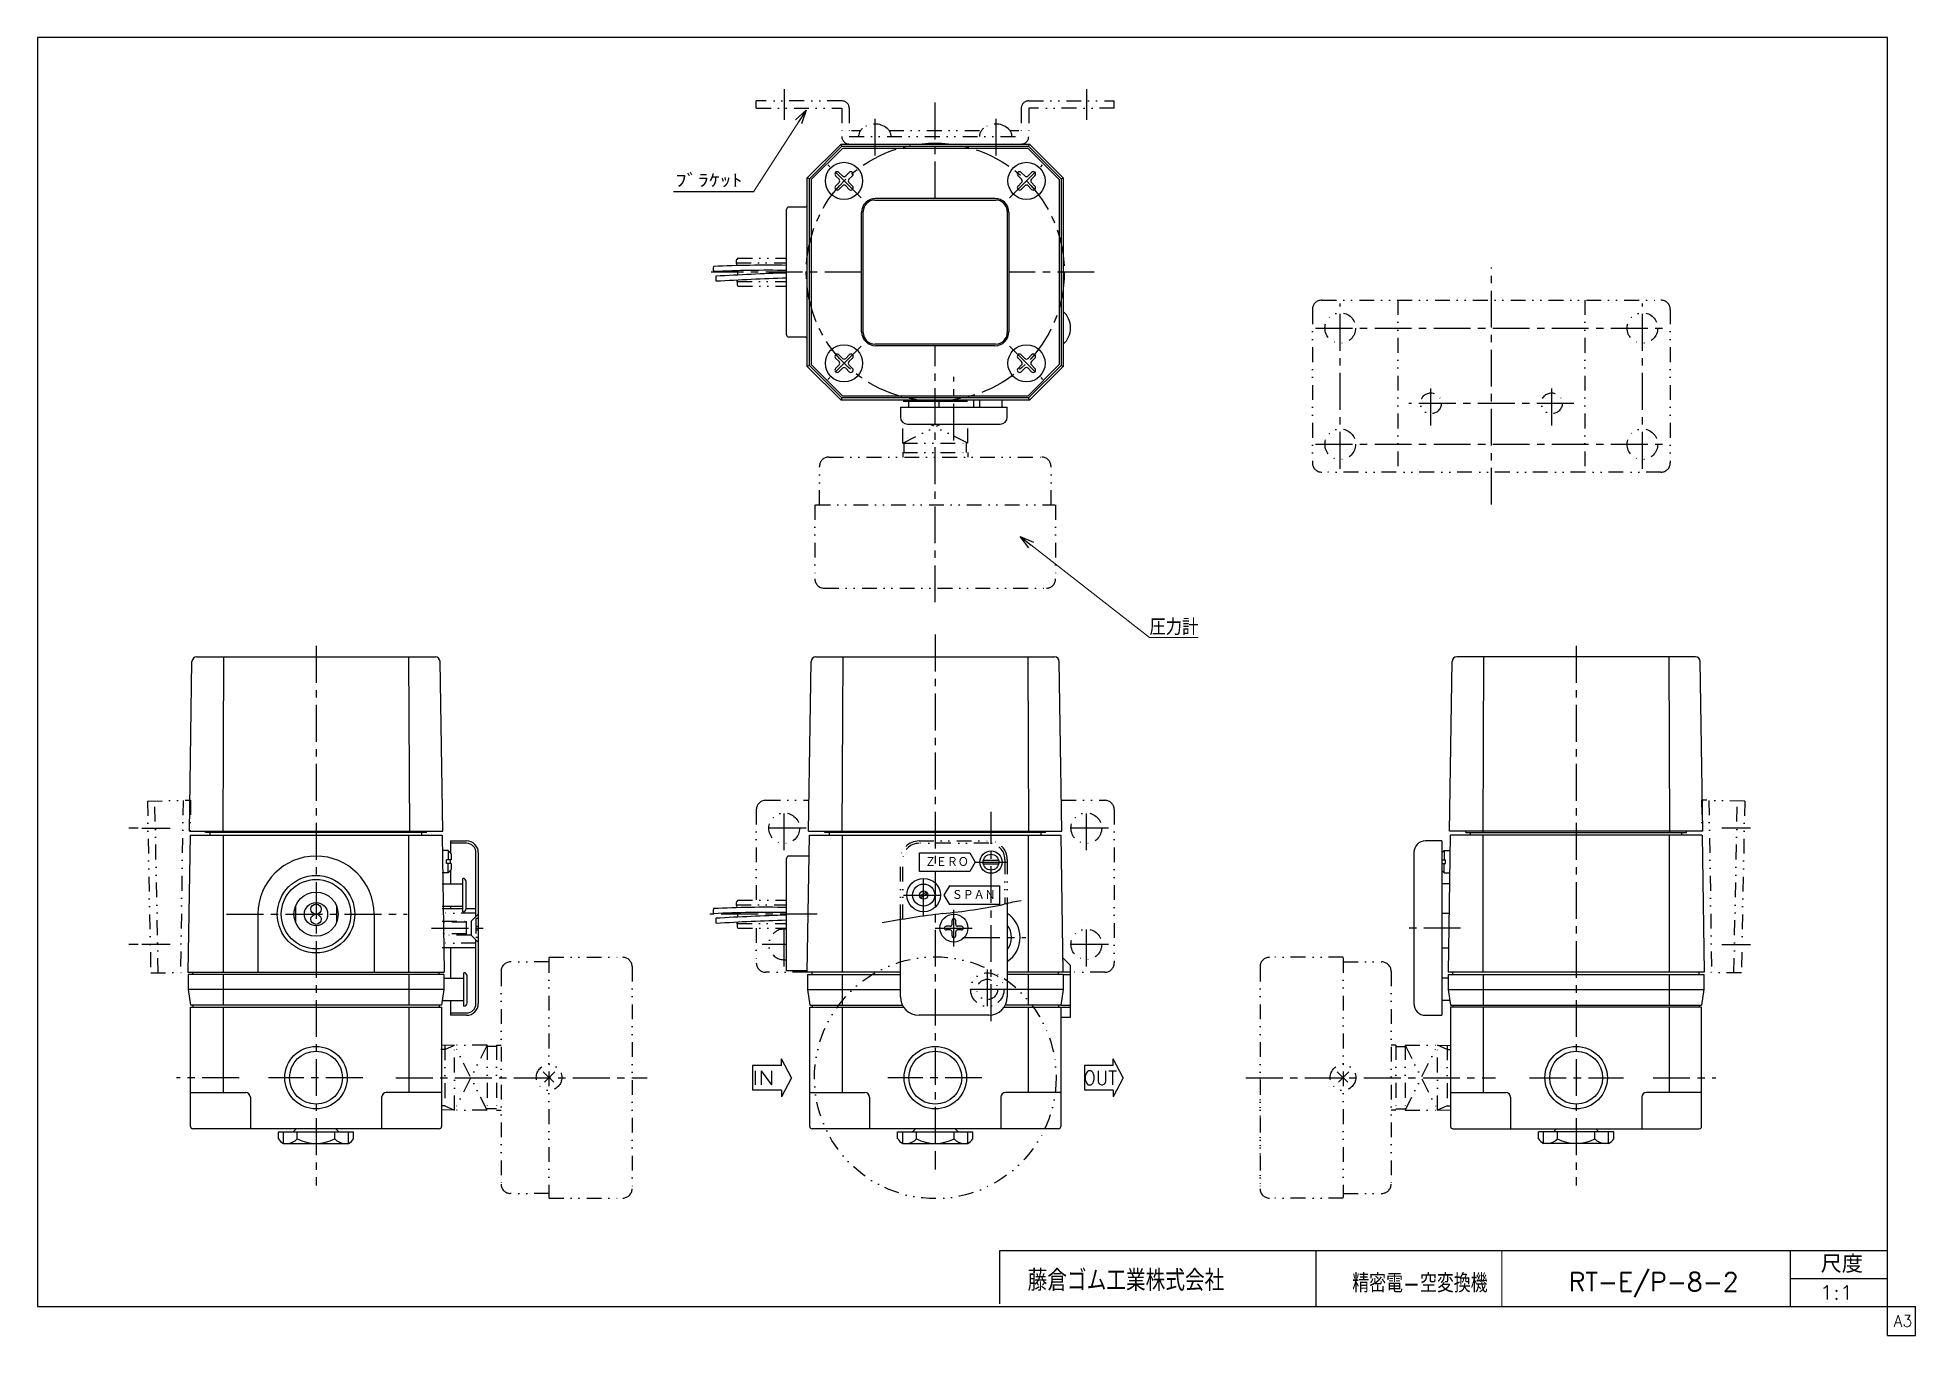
# Model space of a CAD drawing. Header units: millimetres. Extents: x -199 to 205, y -145 to 134.
import ezdxf
from ezdxf.enums import TextEntityAlignment as Align

# ---------------------------------------------------------------- set-up
doc = ezdxf.new("R2010")
doc.units = ezdxf.units.MM
doc.header["$LTSCALE"] = 0.25
doc.linetypes.add('CENTER', pattern=[50.8, 31.75, -6.35, 6.35, -6.35])
doc.linetypes.add('DIVIDE', pattern=[31.75, 12.7, -6.35, 0, -6.35, 0, -6.35])
doc.layers.add('Layer0001', color=7, linetype='Continuous')
doc.layers.add('Layer0014', color=7, linetype='Continuous')
doc.styles.add('FdaStyle0', font='txt.shx', dxfattribs={"width": 0.8, "bigfont": 'bigfont'})

msp = doc.modelspace()

# ---------------------------------------------------------------- texts
at = {"color": 4, "style": 'FdaStyle0'}
for s, height, width, p, p2 in [('ﾌﾞﾗｹｯﾄ', 3, 0.8, (-61.76, 102.22), (-47.36, 102.22)), ('圧力計', 3.5, 0.833333, (40.22, 5.93), (50.72, 5.93)), ('ＺＥＲＯ', 2, 0.746032, (-8.07, -43.91), (1.33, -43.91)), ('ＳＰＡＮ', 2, 0.746032, (-2.3, -51.01), (7.1, -51.01)), ('IN', 3, 0.8, (-45.26, -90.83), (-40.46, -90.83)), ('OUT', 3, 0.8, (26.04, -90.83), (33.24, -90.83)), ('尺度', 3.8, 0.749175, (184.62, -131.28), (193.7, -131.28)), ('藤倉ゴム工業株式会社', 4.5, 0.652778, (14.01, -135.16), (56.31, -135.16)), ('精密電-空変換機', 4, 0.716749, (83.85, -135.5), (112.95, -135.5)), ('RT-E/P-8-2', 4, 0.820225, (130.44, -135.2), (166.94, -135.2)), ('1:1', 3, 0.8, (184.44, -137), (191.64, -137))]:
    msp.add_text(s, height=height, dxfattribs=dict(at, width=width)).set_placement(p, p2, align=Align.FIT)
at = {"layer": 'Layer0014', "color": 7, "style": 'FdaStyle0', "width": 0.8}
msp.add_text('A3', height=2.5, dxfattribs=at).set_placement((200.31, -142.88), (204.31, -142.88), align=Align.FIT)

# ---------------------------------------------------------------- blocks, each defined once
blk = doc.blocks.new('_OPEN30')
at = {"color": 0, "linetype": 'ByBlock', "lineweight": -2}
for p, q in [((-1, 0.267949), (0, 0)), ((0, 0), (-1, -0.267949)), ((0, 0), (-1, 0))]:
    blk.add_line(p, q, dxfattribs=at)
blk = doc.blocks.new('DC_GROUP_RT･EP-8-2_1')
at = {"color": 4, "linetype": 'DIVIDE', "lineweight": 25}
for p, q in [((83.09, -88.01), (80.62, -90.48)), ((80.62, -88.01), (83.09, -90.48))]:
    blk.add_line(p, q, dxfattribs=at)
blk.add_circle((81.85, -89.24), 2.75, dxfattribs=at)
blk = doc.blocks.new('DC_GROUP_RT･EP-8-2_2')
at = {"color": 4, "linetype": 'DIVIDE', "lineweight": 25}
for p, q in [((-87.71, -88.01), (-90.19, -90.48)), ((-90.19, -88.01), (-87.71, -90.48))]:
    blk.add_line(p, q, dxfattribs=at)
blk.add_circle((-88.95, -89.24), 2.75, dxfattribs=at)

# ---------------------------------------------------------------- linework, layer by layer
at = {"color": 4, "linetype": 'CENTER', "lineweight": 25}
for p, q in [((-38.37, 123.38), (-38.37, 116.78)), ((-5.87, 99.89), (-5.87, 121.45)), ((26.63, 123.38), (26.63, 116.78)), ((-18.87, 116.98), (-18.87, 109.09)), ((7.13, 116.98), (7.13, 109.09)), ((113.76, 34), (113.76, 85)), ((-21.72, 84.04), (-54.11, 84.04)), ((28.35, 84.04), (9.98, 84.04)), ((81.26, 41.7), (81.26, 77.3)), ((146.26, 41.7), (146.26, 77.3)), ((75.96, 72), (151.56, 72)), ((-5.87, 13), (-5.87, 68.19)), ((-1.87, 47.77), (-1.87, 61.48)), ((100.76, 51.05), (100.76, 60.55)), ((126.76, 51.05), (126.76, 60.55)), ((131.51, 55.8), (96.01, 55.8)), ((75.96, 47), (151.56, 47)), ((-5.87, 6.04), (-5.87, -106.45)), ((-139.09, 3.61), (-139.09, -112.48)), ((132, 3.61), (132, -112.48)), ((-38.37, -40.37), (-38.37, -30.84)), ((6.13, -77.1), (6.13, -32.1)), ((26.63, -40.37), (26.63, -30.84)), ((-176.6, -35.61), (-170.45, -35.61)), ((-33.61, -35.61), (-43.14, -35.61)), ((31.39, -35.61), (21.86, -35.61)), ((169.51, -35.61), (163.35, -35.61)), ((2.63, -42.91), (9.63, -42.91)), ((-8.37, -54.36), (-8.37, -45.66)), ((-12.72, -50.01), (-4.02, -50.01)), ((-158.35, -54.11), (-119.5, -54.11)), ((-31.29, -54.11), (-54.38, -54.11)), ((-38.37, -65.37), (-38.37, -55.84)), ((-1.87, -61.08), (-1.87, -52.83)), ((26.63, -65.37), (26.63, -55.84)), ((-114.25, -57.11), (-101.94, -57.11)), ((-5.87, -57.11), (2.36, -57.11)), ((0.08, -59.11), (13.63, -59.11)), ((107.16, -57.11), (94.85, -57.11)), ((-170.45, -60.61), (-176.6, -60.61)), ((-37.87, -60.61), (-43.14, -60.61)), ((31.39, -60.61), (21.86, -60.61)), ((163.35, -60.61), (169.51, -60.61)), ((5.33, -65.99), (5.33, -74.65)), ((9.61, -70.31), (0.5, -70.31)), ((-155.65, -89.29), (-169.13, -89.29)), ((-129.04, -89.29), (-149.29, -89.29)), ((-121.92, -89.29), (-67.86, -89.29)), ((4.18, -89.29), (-16.07, -89.29)), ((60.96, -89.29), (114.69, -89.29)), ((121.94, -89.29), (142.19, -89.29)), ((148.56, -89.29), (162.03, -89.29))]:
    msp.add_line(p, q, dxfattribs=at)
at = {"color": 4, "linetype": 'Continuous', "lineweight": 13}
for p, q in [((-44.96, 101.32), (-33.67, 118.91)), ((12.4, 27.16), (40.22, 5.43)), ((40.22, 5.43), (50.72, 5.43)), ((116, -126.5), (116, -138.5))]:
    msp.add_line(p, q, dxfattribs=at)
at = {"color": 4, "linetype": 'DIVIDE', "lineweight": 25}
for p, q in [((-25.97, 120.88), (-44.37, 120.88)), ((-44.37, 119.28), (-44.37, 120.88)), ((-44.37, 119.28), (-25.97, 119.28)), ((-25.97, 119.28), (-25.97, 113.19)), ((-24.37, 119.28), (-24.37, 113.19)), ((12.63, 119.28), (12.63, 113.19)), ((14.23, 120.88), (32.63, 120.88)), ((14.23, 119.28), (14.23, 113.19)), ((32.63, 119.28), (14.23, 119.28)), ((32.63, 119.28), (32.63, 120.88)), ((-24.37, 113.19), (12.63, 113.19)), ((-23.87, 114.48), (-21.96, 114.48)), ((-15.79, 114.48), (4.04, 114.48)), ((10.21, 114.48), (12.13, 114.48)), ((-48.67, 86.45), (-48.7, 86.31)), ((-48.7, 86.31), (-48.67, 86.01)), ((-48.68, 86.04), (-37.87, 86.04)), ((-48.61, 86.65), (-48.67, 86.45)), ((-48.67, 86.01), (-48.62, 85.8)), ((-48.65, 85.89), (-48.53, 85.46)), ((-48.47, 86.89), (-48.63, 86.6)), ((-48.37, 87.04), (-48.56, 86.75)), ((-48.55, 85.55), (-48.52, 85.43)), ((-48.37, 87.04), (-37.87, 87.04)), ((-48.47, 84.33), (-48.44, 84.22)), ((-48.45, 83.42), (-48.47, 83.4)), ((-48.47, 82.11), (-48.45, 82.29)), ((-48.45, 81.83), (-48.47, 82.09)), ((-48.47, 82.04), (-37.87, 82.04)), ((-48.44, 81.8), (-48.47, 82.01)), ((-48.46, 84.32), (-48.44, 83.44)), ((-48.44, 84.21), (-48.42, 84.04)), ((-48.42, 81.59), (-48.44, 81.8)), ((-48.42, 84.02), (-48.43, 83.48)), ((-48.4, 81.34), (-48.42, 81.59)), ((-48.37, 81.04), (-48.4, 81.34)), ((-48.37, 81.04), (-37.87, 81.04)), ((77.26, 78), (150.26, 78)), ((93.66, 78), (93.66, 41)), ((133.86, 78), (133.86, 41)), ((75.26, 76), (75.26, 43)), ((152.26, 76), (152.26, 43)), ((-12.87, 47.24), (-12.87, 51.71)), ((-12.87, 47.24), (-4.73, 51.31)), ((1.13, 47.24), (-7.01, 51.31)), ((1.13, 47.24), (1.13, 51.31)), ((-12.87, 47.24), (1.13, 47.24)), ((-12.87, 45.24), (1.13, 45.24)), ((-12.87, 45.24), (-12.87, 44.24)), ((-12.57, 45.24), (-12.57, 47.39)), ((0.83, 45.24), (0.83, 47.39)), ((1.13, 45.24), (1.13, 44.24)), ((-30.77, 33.94), (-30.77, 42.24)), ((-28.77, 44.24), (17.03, 44.24)), ((19.03, 33.94), (19.03, 42.24)), ((150.26, 41), (77.26, 41)), ((-31.77, 33.94), (-31.77, 18.14)), ((-31.62, 33.94), (19.88, 33.94)), ((20.03, 33.94), (20.03, 18.14)), ((-29.77, 16.04), (18.88, 16.04)), ((-175.37, -29.77), (-166.08, -29.59)), ((-175.37, -29.77), (-174.65, -66.76)), ((-173.05, -66.73), (-173.77, -29.74)), ((-167.68, -29.62), (-168.25, -66.64)), ((-166.08, -29.59), (-166.19, -37.11)), ((-44.37, -31.61), (-44.37, -51.11)), ((-42.37, -29.61), (-33.02, -29.61)), ((21.27, -29.61), (30.63, -29.61)), ((32.63, -31.61), (32.63, -64.61)), ((158.98, -29.59), (159.1, -37.11)), ((168.27, -29.77), (158.99, -29.59)), ((160.58, -29.62), (161.15, -66.64)), ((165.95, -66.73), (166.67, -29.74)), ((168.27, -29.77), (167.55, -66.76)), ((-9.37, -38.36), (5.63, -38.36)), ((5.63, -38.86), (-9.37, -38.86)), ((-13.37, -55.23), (-13.37, -42.36)), ((-12.87, -55.23), (-12.87, -42.36)), ((9.13, -42.36), (9.13, -51.99)), ((9.63, -42.36), (9.63, -51.81)), ((-48.67, -51.69), (-48.7, -51.84)), ((-48.7, -51.84), (-48.67, -52.14)), ((-48.68, -52.11), (-37.87, -52.11)), ((-48.61, -51.5), (-48.67, -51.69)), ((-48.67, -52.14), (-48.62, -52.35)), ((-48.65, -52.26), (-48.53, -52.68)), ((-48.47, -51.25), (-48.63, -51.55)), ((-48.37, -51.11), (-48.56, -51.4)), ((-48.37, -51.11), (-37.87, -51.11)), ((-104.69, -53.86), (-111.99, -53.86)), ((-111.99, -55.61), (-105.69, -55.61)), ((-106.69, -55.86), (-111.99, -55.86)), ((-106.69, -58.61), (-106.69, -55.61)), ((-104.19, -54.11), (-105.69, -55.61)), ((-105.69, -55.61), (-105.69, -58.61)), ((-104.19, -55.06), (-104.69, -55.06)), ((-104.69, -55.06), (-104.69, -59.16)), ((-48.55, -52.59), (-48.52, -52.72)), ((-48.47, -53.81), (-48.44, -53.92)), ((-48.45, -54.72), (-48.47, -54.75)), ((-48.47, -56.04), (-48.45, -55.86)), ((-48.45, -56.32), (-48.47, -56.06)), ((-48.47, -56.11), (-37.87, -56.11)), ((-48.44, -56.34), (-48.47, -56.14)), ((-48.46, -53.83), (-48.44, -54.71)), ((-48.44, -53.94), (-48.42, -54.1)), ((-48.42, -56.55), (-48.44, -56.34)), ((-48.42, -54.12), (-48.43, -54.67)), ((-48.4, -56.81), (-48.42, -56.55)), ((-106.69, -58.36), (-111.99, -58.36)), ((-105.69, -58.61), (-111.99, -58.61)), ((-104.69, -60.36), (-111.99, -60.36)), ((-105.69, -58.61), (-104.19, -60.11)), ((-104.69, -56.71), (-104.19, -56.71)), ((-104.69, -57.51), (-104.19, -57.51)), ((-104.19, -59.16), (-104.69, -59.16)), ((-48.37, -57.11), (-48.4, -56.81)), ((-48.37, -57.11), (-37.87, -57.11)), ((-44.37, -57.11), (-44.37, -64.61)), ((-88.99, -64.39), (-97.29, -64.39)), ((-88.99, -63.39), (-73.19, -63.39)), ((-88.99, -63.54), (-88.99, -115.04)), ((81.9, -63.39), (66.1, -63.39)), ((81.9, -63.54), (81.9, -115.04)), ((81.9, -64.39), (90.2, -64.39)), ((-174.65, -66.76), (-166.65, -66.61)), ((-99.29, -66.39), (-99.29, -112.19)), ((-71.09, -65.39), (-71.09, -114.04)), ((-33.42, -66.61), (-42.37, -66.61)), ((30.63, -66.61), (23.14, -66.61)), ((64, -65.39), (64, -114.04)), ((92.2, -66.39), (92.2, -112.19)), ((167.55, -66.76), (159.55, -66.61)), ((-111.36, -83.21), (-112.21, -83.23)), ((-109.29, -82.29), (-112.09, -82.37)), ((-111.36, -83.21), (-109.29, -82.29)), ((-111.36, -82.35), (-111.36, -96.22)), ((-109.29, -96.29), (-109.29, -82.29)), ((-102.29, -82.29), (-109.29, -82.29)), ((-102.29, -82.29), (-109.29, -96.29)), ((-102.29, -96.29), (-109.29, -82.29)), ((-100.29, -82.59), (-102.44, -82.59)), ((-102.29, -82.29), (-102.29, -96.29)), ((-100.29, -82.29), (-100.29, -96.29)), ((-100.29, -82.29), (-99.29, -82.29)), ((93.2, -82.29), (92.2, -82.29)), ((93.2, -82.29), (93.2, -96.29)), ((93.2, -82.59), (95.35, -82.59)), ((95.2, -82.29), (95.2, -96.29)), ((95.2, -82.29), (102.2, -82.29)), ((95.2, -82.29), (102.2, -96.29)), ((95.2, -96.29), (102.2, -82.29)), ((102.2, -96.29), (102.2, -82.29)), ((102.2, -82.29), (105, -82.37)), ((104.26, -83.21), (102.2, -82.29)), ((104.26, -82.35), (104.26, -96.22)), ((104.26, -83.21), (105, -83.23)), ((-111.36, -95.37), (-112.09, -95.35)), ((-109.29, -96.29), (-112.09, -96.2)), ((-111.36, -95.37), (-109.29, -96.29)), ((-102.29, -96.29), (-109.29, -96.29)), ((-100.29, -95.99), (-102.44, -95.99)), ((-100.29, -96.29), (-99.29, -96.29)), ((93.2, -96.29), (92.2, -96.29)), ((93.2, -95.99), (95.35, -95.99)), ((95.2, -96.29), (102.2, -96.29)), ((104.26, -95.37), (102.2, -96.29)), ((102.2, -96.29), (105, -96.2)), ((104.26, -95.37), (105, -95.35)), ((-88.99, -114.19), (-97.29, -114.19)), ((-88.99, -115.19), (-73.19, -115.19)), ((81.9, -115.19), (66.1, -115.19)), ((81.9, -114.19), (90.2, -114.19))]:
    msp.add_line(p, q, dxfattribs=at)
at = {"color": 4, "linetype": 'Continuous', "lineweight": 25}
for p, q in [((-26.15, 111.59), (-33.42, 104.31)), ((-25.95, 111.12), (-32.95, 104.12)), ((-26.15, 111.59), (14.4, 111.59)), ((-25.95, 111.12), (-26.15, 111.59)), ((-25.95, 111.12), (14.21, 111.12)), ((14.21, 111.12), (14.4, 111.59)), ((14.21, 111.12), (21.21, 104.12)), ((14.4, 111.59), (21.68, 104.31)), ((-25.85, 104.72), (-26.61, 105.48)), ((-25.14, 104.72), (-24.38, 105.48)), ((12.63, 105.48), (13.39, 104.72)), ((14.1, 104.72), (14.86, 105.48)), ((-44.96, 101.32), (-62.22, 101.32)), ((-33.42, 63.76), (-33.42, 104.31)), ((-32.95, 104.12), (-33.42, 104.31)), ((-32.95, 63.96), (-32.95, 104.12)), ((-26.56, 104.01), (-27.32, 104.77)), ((-27.32, 102.55), (-26.56, 103.31)), ((-25.85, 102.6), (-26.61, 101.84)), ((-24.38, 101.84), (-25.14, 102.6)), ((-23.68, 104.77), (-24.44, 104.01)), ((-23.68, 102.55), (-24.44, 103.31)), ((12.69, 104.01), (11.93, 104.77)), ((11.93, 102.55), (12.69, 103.31)), ((12.63, 101.84), (13.39, 102.6)), ((14.86, 101.84), (14.1, 102.6)), ((14.81, 104.01), (15.57, 104.77)), ((14.81, 103.31), (15.57, 102.55)), ((21.21, 104.12), (21.68, 104.31)), ((21.21, 104.12), (21.21, 63.96)), ((21.68, 104.31), (21.68, 63.76)), ((-37.87, 70.54), (-37.87, 97.54)), ((-33.92, 98.04), (-37.37, 98.04)), ((-21.37, 71.04), (-21.37, 97.04)), ((-18.87, 99.54), (7.13, 99.54)), ((9.63, 97.04), (9.63, 71.04)), ((-53.64, 84.93), (-53.66, 84.68)), ((-53.59, 85.24), (-53.64, 84.93)), ((-53.66, 84.68), (-53.64, 84.44)), ((-53.64, 84.44), (-53.6, 84.28)), ((-53.62, 84.35), (-53.54, 84.14)), ((-53.06, 83.14), (-53.09, 82.82)), ((-53.09, 82.82), (-53.06, 82.32)), ((-53.06, 82.32), (-53.02, 82.11)), ((-53.04, 82.2), (-53, 82.04)), ((-33.92, 70.04), (-37.37, 70.04)), ((-26.56, 64.77), (-27.32, 65.53)), ((-26.61, 66.24), (-25.85, 65.48)), ((-24.38, 66.24), (-25.14, 65.48)), ((-23.68, 65.53), (-24.44, 64.77)), ((7.13, 68.54), (-18.87, 68.54)), ((11.93, 65.53), (12.69, 64.77)), ((12.63, 66.24), (13.39, 65.48)), ((14.1, 65.48), (14.86, 66.24)), ((15.57, 65.53), (14.81, 64.77)), ((-32.95, 63.96), (-33.42, 63.76)), ((-26.15, 56.49), (-33.42, 63.76)), ((-25.95, 56.96), (-32.95, 63.96)), ((-26.56, 64.06), (-27.32, 63.3)), ((-25.85, 63.36), (-26.61, 62.6)), ((-24.38, 62.6), (-25.14, 63.36)), ((-24.44, 64.06), (-23.68, 63.3)), ((11.93, 63.3), (12.69, 64.06)), ((13.39, 63.36), (12.63, 62.6)), ((14.1, 63.36), (14.86, 62.6)), ((14.21, 56.96), (21.21, 63.96)), ((14.4, 56.49), (21.68, 63.76)), ((14.81, 64.06), (15.57, 63.3)), ((21.21, 63.96), (21.68, 63.76)), ((-25.95, 56.96), (-26.15, 56.49)), ((14.21, 56.96), (-25.95, 56.96)), ((14.21, 56.96), (14.4, 56.49)), ((14.4, 56.49), (-26.15, 56.49)), ((-13.37, 54.99), (9.63, 54.99)), ((-13.37, 54.99), (-13.37, 52.84)), ((-12.81, 56.3), (1.06, 56.3)), ((-11.65, 56.49), (-11.65, 54.99)), ((-5.1, 56.49), (-5.1, 54.99)), ((2.38, 56.49), (2.38, 54.99)), ((3.73, 54.99), (3.73, 56.49)), ((8.53, 54.99), (8.53, 56.49)), ((9.63, 52.84), (9.63, 54.99)), ((-11.84, 51.31), (8.09, 51.31)), ((-159, 1.24), (-159.17, -36.56)), ((-119.18, 1.24), (-119.01, -36.56)), ((-25.78, 1.24), (-25.95, -36.56)), ((14.04, 1.24), (14.21, -36.56)), ((112.09, 1.24), (111.92, -36.56)), ((151.91, 1.24), (152.08, -36.56)), ((-177.35, -35.61), (-179.38, -35.61)), ((-166.19, -37.11), (-166.65, -66.61)), ((-166.17, -37.11), (-112.01, -37.11)), ((-161.84, -37.11), (-161.84, -36.56)), ((-159.09, -37.11), (-159.09, -66.61)), ((-119.09, -66.61), (-119.09, -37.11)), ((-116.34, -37.11), (-116.34, -36.56)), ((-111.99, -37.11), (-111.54, -66.61)), ((-110.19, -38.36), (-110.19, -40.92)), ((-110.19, -38.36), (-106.69, -38.36)), ((-106.69, -38.86), (-110.19, -38.86)), ((-33.42, -66.59), (-32.95, -37.11)), ((-32.95, -37.11), (21.21, -37.11)), ((-28.62, -37.11), (-28.62, -36.56)), ((-25.87, -37.11), (-25.87, -66.61)), ((14.13, -37.11), (14.13, -66.61)), ((16.88, -37.11), (16.88, -36.56)), ((21.68, -66.61), (21.21, -37.11)), ((103.09, -38.36), (99.59, -38.36)), ((103.09, -38.36), (103.09, -75.86)), ((104.9, -37.11), (104.44, -66.61)), ((159.08, -37.11), (104.92, -37.11)), ((109.25, -37.11), (109.25, -36.56)), ((112, -66.61), (112, -37.11)), ((152, -37.11), (152, -66.61)), ((154.75, -37.11), (154.75, -36.56)), ((159.1, -37.11), (159.55, -66.61)), ((-110.69, -40.41), (-111.99, -40.41)), ((-109.99, -42.41), (-110.99, -42.41)), ((-110.99, -43.21), (-110.99, -42.41)), ((-109.99, -43.21), (-110.99, -43.21)), ((-110.69, -40.41), (-109.99, -41.11)), ((-110.69, -40.41), (-110.69, -42.41)), ((-110.69, -45.21), (-110.69, -43.21)), ((-110.19, -43.21), (-110.19, -42.41)), ((-109.99, -41.11), (-109.99, -42.41)), ((-109.99, -43.21), (-109.99, -44.51)), ((-104.69, -54.61), (-104.69, -40.86)), ((-104.19, -40.86), (-104.19, -73.36)), ((-37.87, -66.31), (-37.87, -42.11)), ((-33.03, -41.61), (-37.37, -41.61)), ((-9.27, -44.91), (-9.27, -40.91)), ((-9.27, -40.91), (1.57, -40.91)), ((1.57, -40.91), (2.73, -42.91)), ((2.73, -42.91), (1.57, -44.91)), ((4.47, -42.51), (7.78, -42.51)), ((4.47, -43.31), (7.78, -43.31)), ((97.09, -40.86), (97.09, -73.36)), ((103.6, -40.41), (103.09, -40.92)), ((103.09, -42.41), (103.9, -42.41)), ((103.09, -43.21), (103.9, -43.21)), ((103.6, -40.41), (103.6, -42.41)), ((103.6, -40.41), (104.9, -40.41)), ((103.6, -45.21), (103.6, -43.21)), ((103.9, -43.21), (103.9, -42.41)), ((-110.69, -45.21), (-111.99, -45.21)), ((-111.99, -47.61), (-107.49, -47.61)), ((-109.99, -44.51), (-110.69, -45.21)), ((-110.19, -44.7), (-110.19, -47.61)), ((-107.49, -53.61), (-107.49, -46.41)), ((-106.79, -52.91), (-106.79, -47.11)), ((1.57, -44.91), (-9.27, -44.91)), ((-2.84, -48.01), (-3.79, -49.65)), ((-2.84, -48.01), (8, -48.01)), ((8, -52.01), (8, -48.01)), ((103.09, -44.7), (103.6, -45.21)), ((104.9, -47.61), (103.09, -47.61)), ((103.6, -45.21), (104.9, -45.21)), ((-143.49, -52.32), (-143.49, -55.9)), ((-134.69, -52.32), (-134.69, -55.9)), ((-111.99, -52.41), (-107.49, -52.41)), ((-110.19, -52.41), (-110.19, -52.86)), ((-7.75, -49.36), (-9.25, -50.22)), ((-7.53, -49.69), (-9.07, -50.58)), ((-3.79, -49.65), (-4, -50.01)), ((-4, -50.01), (-3.79, -50.37)), ((-3.79, -50.37), (-2.84, -52.01)), ((8, -52.01), (-2.84, -52.01)), ((9.63, -51.81), (9.63, -71.86)), ((-151.59, -54.11), (-151.59, -66.61)), ((-126.59, -54.11), (-126.59, -66.61)), ((-111.99, -52.86), (-107.49, -52.86)), ((-106.79, -52.86), (-104.69, -52.86)), ((-53.64, -53.22), (-53.66, -53.47)), ((-53.66, -53.47), (-53.64, -53.71)), ((-53.59, -52.91), (-53.64, -53.22)), ((-53.64, -53.71), (-53.6, -53.86)), ((-53.62, -53.8), (-53.54, -54.01)), ((-53.06, -55), (-53.09, -55.32)), ((-53.09, -55.32), (-53.06, -55.82)), ((-53.06, -55.82), (-53.02, -56.03)), ((-53.04, -55.94), (-53, -56.1)), ((-13.37, -71.86), (-13.37, -55.23)), ((-2.27, -56.31), (-2.27, -55.46)), ((-1.47, -56.31), (-1.47, -55.46)), ((103.09, -53.86), (104.64, -53.86)), ((-104.69, -73.36), (-104.69, -59.61)), ((-2.67, -56.71), (-3.52, -56.71)), ((-2.67, -57.51), (-3.52, -57.51)), ((-2.27, -58.76), (-2.27, -57.91)), ((-1.47, -58.76), (-1.47, -57.91)), ((-0.22, -56.71), (-1.07, -56.71)), ((-0.22, -57.51), (-1.07, -57.51)), ((-177.35, -60.61), (-179.38, -60.61)), ((-104.69, -61.36), (-111.99, -61.36)), ((-110.19, -61.36), (-110.19, -67.91)), ((23.14, -65.11), (21.63, -63.6)), ((103.09, -61.36), (104.52, -61.36)), ((-166.65, -66.61), (-111.54, -66.61)), ((-165.59, -67.11), (-165.59, -66.61)), ((-159.09, -67.11), (-159.09, -73.71)), ((-119.09, -67.11), (-119.09, -73.71)), ((-112.59, -67.11), (-112.59, -66.61)), ((-111.59, -67.91), (-107.29, -67.91)), ((-107.29, -73.91), (-107.29, -66.71)), ((-106.59, -73.21), (-106.59, -67.41)), ((-33.42, -66.31), (-37.87, -66.31)), ((-13.37, -66.61), (-33.42, -66.61)), ((-32.37, -67.11), (-32.37, -66.68)), ((-25.87, -67.11), (-25.87, -73.71)), ((23.14, -66.61), (9.63, -66.61)), ((14.13, -67.11), (14.13, -73.71)), ((20.63, -67.11), (20.63, -66.68)), ((21.63, -67.11), (23.14, -67.11)), ((23.14, -65.11), (23.14, -76.31)), ((104.5, -67.91), (103.09, -67.91)), ((159.55, -66.61), (104.44, -66.61)), ((105.5, -67.11), (105.5, -66.61)), ((112, -67.11), (112, -73.71)), ((152, -67.11), (152, -73.71)), ((158.5, -67.11), (158.5, -66.61)), ((-111.59, -70.31), (-166.59, -70.31)), ((-111.95, -72.71), (-107.29, -72.71)), ((-110.19, -72.71), (-110.19, -75.86)), ((-33.37, -70.31), (-13.37, -70.31)), ((21.63, -70.31), (9.63, -70.31)), ((104.85, -72.71), (103.09, -72.71)), ((104.5, -70.31), (159.5, -70.31)), ((-166.09, -99.79), (-166.09, -74.09)), ((-166.09, -74.09), (-112.09, -74.09)), ((-165.59, -73.71), (-165.59, -74.09)), ((-159.09, -74.09), (-159.09, -92.49)), ((-119.09, -74.09), (-119.09, -92.49)), ((-112.59, -73.71), (-112.59, -74.09)), ((-112.09, -74.09), (-112.09, -99.79)), ((-110.19, -75.36), (-106.69, -75.36)), ((-106.69, -75.86), (-110.19, -75.86)), ((-32.87, -99.79), (-32.87, -74.09)), ((-32.87, -74.09), (-12.7, -74.09)), ((-32.37, -73.71), (-32.37, -74.09)), ((-25.87, -74.09), (-25.87, -92.49)), ((5.63, -75.86), (-9.37, -75.86)), ((8.95, -74.09), (23.14, -74.09)), ((14.13, -74.09), (14.13, -92.49)), ((20.63, -73.71), (20.63, -74.09)), ((21.13, -73.71), (23.14, -73.71)), ((21.13, -74.09), (21.13, -99.79)), ((23.14, -76.31), (21.13, -76.31)), ((99.59, -75.86), (103.09, -75.86)), ((105, -74.09), (105, -99.79)), ((159, -74.09), (105, -74.09)), ((105.5, -73.71), (105.5, -74.09)), ((112, -74.09), (112, -92.49)), ((152, -74.09), (152, -92.49)), ((158.5, -73.71), (158.5, -74.09)), ((159, -99.79), (159, -74.09)), ((-38.96, -86.67), (-45.17, -86.67)), ((-45.17, -86.67), (-45.17, -91.99)), ((-38.96, -86.67), (-38.96, -85.27)), ((-36.79, -89.33), (-38.96, -85.27)), ((32.41, -86.67), (26.2, -86.67)), ((26.2, -86.67), (26.2, -91.99)), ((32.41, -86.67), (32.41, -85.27)), ((34.57, -89.33), (32.41, -85.27)), ((-166.09, -92.49), (-154.22, -92.49)), ((-112.09, -92.49), (-123.97, -92.49)), ((-38.96, -91.99), (-45.17, -91.99)), ((-36.79, -89.33), (-38.96, -93.39)), ((-38.96, -91.99), (-38.96, -93.39)), ((-32.87, -92.49), (-21, -92.49)), ((21.13, -92.49), (9.25, -92.49)), ((32.41, -91.99), (26.2, -91.99)), ((34.57, -89.33), (32.41, -93.39)), ((32.41, -91.99), (32.41, -93.39)), ((105, -92.49), (116.88, -92.49)), ((159, -92.49), (147.12, -92.49)), ((-153.22, -93.49), (-153.22, -100.29)), ((-124.97, -93.49), (-124.97, -100.29)), ((-20, -93.49), (-20, -100.29)), ((8.25, -93.49), (8.25, -100.29)), ((117.88, -93.49), (117.88, -100.29)), ((146.12, -93.49), (146.12, -100.29)), ((-112.59, -100.29), (-165.59, -100.29)), ((-147.18, -100.94), (-131.01, -100.94)), ((-147.18, -102.44), (-147.18, -100.94)), ((-146.09, -103.44), (-146.09, -100.94)), ((-143.99, -100.94), (-143.34, -100.29)), ((-143.14, -102.44), (-143.14, -100.94)), ((-135.05, -102.44), (-135.05, -100.94)), ((-134.19, -100.94), (-134.84, -100.29)), ((-132.09, -103.44), (-132.09, -100.94)), ((-131.01, -102.44), (-131.01, -100.94)), ((20.63, -100.29), (-32.37, -100.29)), ((-13.96, -100.94), (2.21, -100.94)), ((-13.96, -102.44), (-13.96, -100.94)), ((-12.87, -103.44), (-12.87, -100.94)), ((-10.77, -100.94), (-10.12, -100.29)), ((-9.92, -102.44), (-9.92, -100.94)), ((-1.83, -102.44), (-1.83, -100.94)), ((-0.97, -100.94), (-1.62, -100.29)), ((1.13, -103.44), (1.13, -100.94)), ((2.21, -102.44), (2.21, -100.94)), ((105.5, -100.29), (158.5, -100.29)), ((140.08, -100.94), (123.91, -100.94)), ((123.91, -102.44), (123.91, -100.94)), ((125, -103.44), (125, -100.94)), ((127.1, -100.94), (127.75, -100.29)), ((127.96, -102.44), (127.96, -100.94)), ((136.04, -102.44), (136.04, -100.94)), ((136.9, -100.94), (136.25, -100.29)), ((139, -103.44), (139, -100.94)), ((140.08, -102.44), (140.08, -100.94)), ((-146.09, -103.44), (-132.09, -103.44)), ((-12.87, -103.44), (1.13, -103.44)), ((139, -103.44), (125, -103.44)), ((-5.87, -106.45), (-5.87, -109.06)), ((8, -137.96), (8, -126.5)), ((8, -126.5), (199, -126.5)), ((76, -126.5), (76, -138.5)), ((178.14, -138.5), (178.14, -126.5)), ((178.14, -132.5), (199, -132.5))]:
    msp.add_line(p, q, dxfattribs=at)
at = {"color": 4, "linetype": 'DIVIDE', "lineweight": 13}
msp.add_line((64, -89.29), (64, -112.25), dxfattribs=at)
at = {"color": 4, "linetype": 'Continuous', "lineweight": 25}
for centre, radius in [((-25.5, 103.66), 4), ((13.75, 103.66), 4), ((-25.5, 64.42), 4), ((13.75, 64.42), 4), ((6.13, -42.91), 2.4), ((6.13, -42.91), 1.7), ((-139.09, -54.11), 8.33), ((-139.09, -54.11), 7.47), ((-8.37, -50.01), 3.6), ((-8.37, -50.01), 2.38), ((-139.09, -54.11), 4.75), ((-139.09, -54.11), 2.5), ((-139.09, -53.01), 1.1), ((-8.37, -50.01), 0.9), ((-139.09, -55.21), 1.1), ((-1.87, -57.11), 3), ((-139.09, -89.29), 6.72), ((-139.09, -89.29), 5.69), ((-5.87, -89.29), 6.72), ((-5.87, -89.29), 5.69), ((132, -89.29), 6.72), ((132, -89.29), 5.69)]:
    msp.add_circle(centre, radius, dxfattribs=at)
at = {"color": 4, "linetype": 'DIVIDE', "lineweight": 25}
for centre, radius in [((81.26, 72), 3.3), ((146.26, 72), 3.3), ((100.76, 55.8), 2.25), ((126.76, 55.8), 2.25), ((81.26, 47), 3.3), ((146.26, 47), 3.3), ((-38.37, -35.61), 3.3), ((26.63, -35.61), 3.3), ((26.63, -60.61), 3.3), ((-5.87, -89.29), 26), ((5.33, -70.31), 3.6), ((5.33, -70.31), 2.2)]:
    msp.add_circle(centre, radius, dxfattribs=at)
for centre, radius, start, end in [((-25.97, 119.28), 1.6, 0, 90), ((14.23, 119.28), 1.6, 90, 180), ((-24.37, 113.19), 1.6, 180, 270), ((-20.07, 113.16), 2.3, 129.1729, 179.3264), ((-18.87, 111.69), 4.2, 50.8271, 129.1729), ((-17.67, 113.16), 2.3, 0.6736, 50.8271), ((5.93, 113.16), 2.3, 129.1729, 179.3264), ((7.13, 111.69), 4.2, 50.8271, 129.1729), ((8.33, 113.16), 2.3, 0.6736, 50.8271), ((12.63, 113.19), 1.6, 270, 0), ((77.26, 76), 2, 90, 180), ((150.26, 76), 2, 0, 90), ((-28.77, 42.24), 2, 90, 180), ((17.03, 42.24), 2, 0, 90), ((77.26, 43), 2, 180, 270), ((150.26, 43), 2, 270, 0), ((-29.77, 18.04), 2, 180, 270), ((18.03, 18.04), 2, 270, 0), ((-42.37, -31.61), 2, 90, 180), ((30.63, -31.61), 2, 0, 90), ((-9.37, -42.36), 4, 90, 180), ((-9.37, -42.36), 3.5, 90, 180), ((5.63, -42.36), 4, 0, 90), ((5.63, -42.36), 3.5, 0, 90), ((-38.37, -60.61), 3.3, 81.2853, 278.7147), ((-97.29, -66.39), 2, 90, 180), ((-73.09, -65.39), 2, 0, 90), ((-42.37, -64.61), 2, 180, 270), ((30.63, -64.61), 2, 270, 0), ((66, -65.39), 2, 90, 180), ((90.2, -66.39), 2, 0, 90), ((-97.29, -112.19), 2, 180, 270), ((90.2, -112.19), 2, 270, 0), ((-73.09, -113.19), 2, 270, 0), ((66, -113.19), 2, 180, 270)]:
    msp.add_arc(centre, radius, start, end, dxfattribs=at)
at = {"color": 4, "linetype": 'Continuous', "lineweight": 25}
for centre, radius, start, end in [((-26.96, 105.13), 0.5, 45, 225), ((-24.03, 105.13), 0.5, 315, 135), ((12.28, 105.13), 0.5, 45, 225), ((15.21, 105.13), 0.5, 315, 135), ((-26.96, 102.19), 0.5, 135, 315), ((-26.91, 103.66), 0.5, 315, 45), ((-25.5, 105.08), 0.5, 225, 315), ((-25.5, 102.25), 0.5, 45, 135), ((-24.08, 103.66), 0.5, 135, 225), ((-24.03, 102.19), 0.5, 225, 45), ((12.28, 102.19), 0.5, 135, 315), ((12.33, 103.66), 0.5, 315, 45), ((13.75, 105.08), 0.5, 225, 315), ((13.75, 102.25), 0.5, 45, 135), ((15.16, 103.66), 0.5, 135, 225), ((15.21, 102.19), 0.5, 225, 45), ((-37.37, 97.54), 0.5, 90, 180), ((-33.92, 98.54), 0.5, 270, 360), ((-18.87, 97.04), 2.5, 90, 180), ((7.13, 97.04), 2.5, 0, 90), ((-41.9, -152.98), 238.5, 89.0326, 92.81), ((-41.9, -152.98), 237.4, 89.0282, 92.81), ((-21.47, -446.37), 530.46, 91.7724, 93.4149), ((-21.47, -446.37), 529.36, 91.7761, 93.4149), ((18.43, 72.04), 4.8, 312.6161, 47.3839), ((-37.37, 70.54), 0.5, 180, 270), ((-33.92, 69.54), 0.5, 360, 90), ((-18.87, 71.04), 2.5, 180, 270), ((7.13, 71.04), 2.5, 270, 0), ((-26.96, 65.88), 0.5, 45, 225), ((-26.91, 64.42), 0.5, 315, 45), ((-25.5, 65.83), 0.5, 225, 315), ((-24.08, 64.42), 0.5, 135, 225), ((-24.03, 65.88), 0.5, 315, 135), ((12.28, 65.88), 0.5, 45, 225), ((12.33, 64.42), 0.5, 315, 45), ((13.75, 65.83), 0.5, 225, 315), ((15.16, 64.42), 0.5, 135, 225), ((15.21, 65.88), 0.5, 315, 135), ((-26.96, 62.95), 0.5, 135, 315), ((-25.5, 63), 0.5, 45, 135), ((-24.03, 62.95), 0.5, 225, 45), ((12.28, 62.95), 0.5, 135, 315), ((13.75, 63), 0.5, 45, 135), ((15.21, 62.95), 0.5, 225, 45), ((-11.84, 52.84), 1.53, 180, 270), ((8.09, 52.84), 1.53, 270, 360), ((-106.69, -40.86), 2.5, 0, 90), ((-106.69, -40.86), 2, 0, 90), ((99.59, -40.86), 2.5, 90, 180), ((-139.09, -54.11), 12.5, 0, 180), ((-37.37, -42.11), 0.5, 90, 180), ((-107.49, -47.11), 0.7, 0, 90), ((-15.78, 68.74), 123.24, 275.3401, 281.5873), ((15.48, -74.81), 23.73, 97.0111, 105.933), ((-107.49, -52.91), 0.7, 270, 4.0856), ((-41.9, -291.13), 238.5, 89.0326, 92.81), ((-41.9, -291.13), 237.4, 89.0282, 92.81), ((-21.47, -584.52), 530.46, 91.7724, 93.4149), ((-21.47, -584.52), 529.36, 91.7761, 93.4149), ((24.87, -282.02), 229.91, 97.2933, 100.5593), ((-2.67, -56.31), 0.4, 270, 0), ((-1.87, -55.46), 0.4, 0, 180), ((-1.07, -56.31), 0.4, 180, 270), ((6.13, -59.11), 6.25, 304.0558, 55.9442), ((6.13, -59.11), 4.4, 322.6982, 37.3018), ((-3.52, -57.11), 0.4, 90, 270), ((-2.67, -57.91), 0.4, 360, 90), ((-1.87, -58.76), 0.4, 180, 0), ((-1.07, -57.91), 0.4, 90, 180), ((-0.22, -57.11), 0.4, 270, 90), ((-107.29, -67.41), 0.7, 0, 90), ((-9.37, -71.86), 4, 180, 270), ((5.63, -71.86), 4, 270, 0), ((-107.29, -73.21), 0.7, 270, 0), ((-106.69, -73.36), 2, 270, 0), ((-106.69, -73.36), 2.5, 270, 0), ((99.59, -73.36), 2.5, 180, 270), ((-154.22, -93.49), 1, 0, 90), ((-123.97, -93.49), 1, 90, 180), ((-21, -93.49), 1, 0, 90), ((9.25, -93.49), 1, 90, 180), ((116.88, -93.49), 1, 0, 90), ((147.12, -93.49), 1, 90, 180), ((-165.59, -99.79), 0.5, 180, 270), ((-112.59, -99.79), 0.5, 270, 360), ((-32.37, -99.79), 0.5, 180, 270), ((20.63, -99.79), 0.5, 270, 360), ((105.5, -99.79), 0.5, 180, 270), ((158.5, -99.79), 0.5, 270, 0), ((-145.01, -101.18), 2.5, 210.1623, 244.3963), ((-145.32, -100.57), 2.87, 270, 319.4754), ((-139.09, -94.77), 8.67, 242.2042, 297.7958), ((-132.87, -100.57), 2.87, 220.5246, 270), ((-133.18, -101.18), 2.5, 295.6037, 329.8377), ((-11.79, -101.18), 2.5, 210.1623, 244.3963), ((-12.1, -100.57), 2.87, 270, 319.4754), ((-5.87, -94.77), 8.67, 242.2042, 297.7958), ((0.35, -100.57), 2.87, 220.5246, 270), ((0.04, -101.18), 2.5, 295.6037, 329.8377), ((126.08, -101.18), 2.5, 210.1623, 244.3963), ((125.78, -100.57), 2.87, 270, 319.4754), ((132, -94.77), 8.67, 242.2042, 297.7958), ((138.22, -100.57), 2.87, 220.5246, 270), ((137.92, -101.18), 2.5, 295.6037, 329.8377)]:
    msp.add_arc(centre, radius, start, end, dxfattribs=at)
at = {"layer": 'Layer0001', "color": 4, "linetype": 'Continuous', "lineweight": 25}
for p, q in [((-111.59, -67.11), (-166.59, -67.11)), ((-166.59, -67.11), (-166.59, -70.31)), ((-111.59, -67.11), (-111.59, -70.31)), ((-33.37, -67.11), (-13.37, -67.11)), ((-33.37, -67.11), (-33.37, -70.31)), ((21.63, -67.11), (9.63, -67.11)), ((21.63, -67.11), (21.63, -70.31)), ((104.5, -67.11), (159.5, -67.11)), ((104.5, -67.11), (104.5, -70.31)), ((159.5, -67.11), (159.5, -70.31)), ((-166.59, -70.31), (-166.09, -73.71)), ((-111.59, -70.31), (-112.09, -73.71)), ((-33.37, -70.31), (-32.87, -73.71)), ((21.63, -70.31), (21.13, -73.71)), ((104.5, -70.31), (105, -73.71)), ((159.5, -70.31), (159, -73.71)), ((-112.09, -73.71), (-166.09, -73.71)), ((-32.87, -73.71), (-12.92, -73.71)), ((21.13, -73.71), (9.17, -73.71)), ((105, -73.71), (159, -73.71))]:
    msp.add_line(p, q, dxfattribs=at)
at = {"layer": 'Layer0014', "color": 5, "linetype": 'Continuous', "lineweight": 25}
for p, q in [((199, 134.5), (-199, 134.5)), ((-199, 134.5), (-199, -138.5)), ((199, -144.75), (199, 134.5)), ((-199, -138.5), (205, -138.5)), ((205, -144.75), (205, -138.5)), ((199, -144.75), (205, -144.75))]:
    msp.add_line(p, q, dxfattribs=at)
at = {"layer": 'Layer0014', "color": 4, "linetype": 'Continuous', "lineweight": 25}
for p, q in [((-32.54, 103.95), (-25.79, 110.71)), ((-25.79, 110.71), (14.04, 110.71)), ((14.04, 110.71), (20.8, 103.95)), ((-32.54, 103.95), (-32.54, 64.13)), ((20.8, 103.95), (20.8, 64.13)), ((6.98, 99.89), (-18.72, 99.89)), ((-21.72, 71.19), (-21.72, 96.89)), ((9.98, 96.89), (9.98, 71.19)), ((6.98, 68.19), (-18.72, 68.19)), ((-25.78, 57.37), (-32.54, 64.13)), ((14.04, 57.37), (20.8, 64.13)), ((14.04, 57.37), (-25.78, 57.37)), ((-166.34, -36.26), (-165.78, 0.26)), ((-164.78, 1.24), (-113.41, 1.24)), ((-111.84, -36.26), (-112.41, 0.26)), ((-33.12, -36.26), (-32.56, 0.26)), ((-31.56, 1.24), (19.81, 1.24)), ((21.38, -36.26), (20.81, 0.26)), ((104.75, -36.26), (105.31, 0.26)), ((157.68, 1.24), (106.31, 1.24)), ((159.25, -36.26), (158.68, 0.26)), ((-166.34, -36.26), (-111.84, -36.26)), ((-162.84, -36.56), (-162.84, -36.26)), ((-115.34, -36.56), (-115.34, -36.26)), ((-33.12, -36.26), (21.38, -36.26)), ((-29.62, -36.56), (-29.62, -36.26)), ((17.88, -36.56), (17.88, -36.26)), ((159.25, -36.26), (104.75, -36.26)), ((108.25, -36.56), (108.25, -36.26)), ((155.75, -36.56), (155.75, -36.26)), ((-115.34, -36.56), (-162.84, -36.56)), ((17.88, -36.56), (-29.62, -36.56)), ((108.25, -36.56), (155.75, -36.56))]:
    msp.add_line(p, q, dxfattribs=at)
at = {"layer": 'Layer0014', "color": 4, "linetype": 'CENTER', "lineweight": 25}
for p, q in [((-21.82, 99.98), (-28.96, 107.12)), ((10.07, 99.98), (17.21, 107.12)), ((-21.82, 68.1), (-28.96, 60.96)), ((10.07, 68.1), (17.21, 60.96))]:
    msp.add_line(p, q, dxfattribs=at)
msp.add_circle((-5.87, 84.04), 27.75, dxfattribs=at)
at = {"layer": 'Layer0014', "color": 4, "linetype": 'Continuous', "lineweight": 25}
for centre, radius, start, end in [((-18.72, 96.89), 3, 90, 180), ((6.98, 96.89), 3, 0, 90), ((-18.72, 71.19), 3, 180, 270), ((6.98, 71.19), 3, 270, 0), ((-164.78, 0.24), 1, 90, 179.1), ((-113.41, 0.24), 1, 0.9, 90), ((-31.56, 0.24), 1, 90, 179.1), ((19.81, 0.24), 1, 0.9, 90), ((106.31, 0.24), 1, 90, 179.1), ((157.68, 0.24), 1, 0.9, 90)]:
    msp.add_arc(centre, radius, start, end, dxfattribs=at)

# ---------------------------------------------------------------- block references
at = {"color": 4, "xscale": 3.000002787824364, "yscale": 2.999989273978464}
for p, rotation in [((-33.67, 118.91), 57.2913758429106), ((12.4, 27.16), 142.0012675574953)]:
    msp.add_blockref('_OPEN30', p, dxfattribs=dict(at, rotation=rotation))
at = {"linetype": 'Continuous'}
for name in ['DC_GROUP_RT･EP-8-2_2', 'DC_GROUP_RT･EP-8-2_1']:
    msp.add_blockref(name, (0, 0), dxfattribs=at)

msp.set_redraw_order([(e.dxf.handle, doc.entitydb.next_handle()) for e in msp.query("TEXT MTEXT ATTDEF DIMENSION ARC_DIMENSION")])  # texts and dimensions are drawn at this point

doc.saveas('drawing.dxf')
